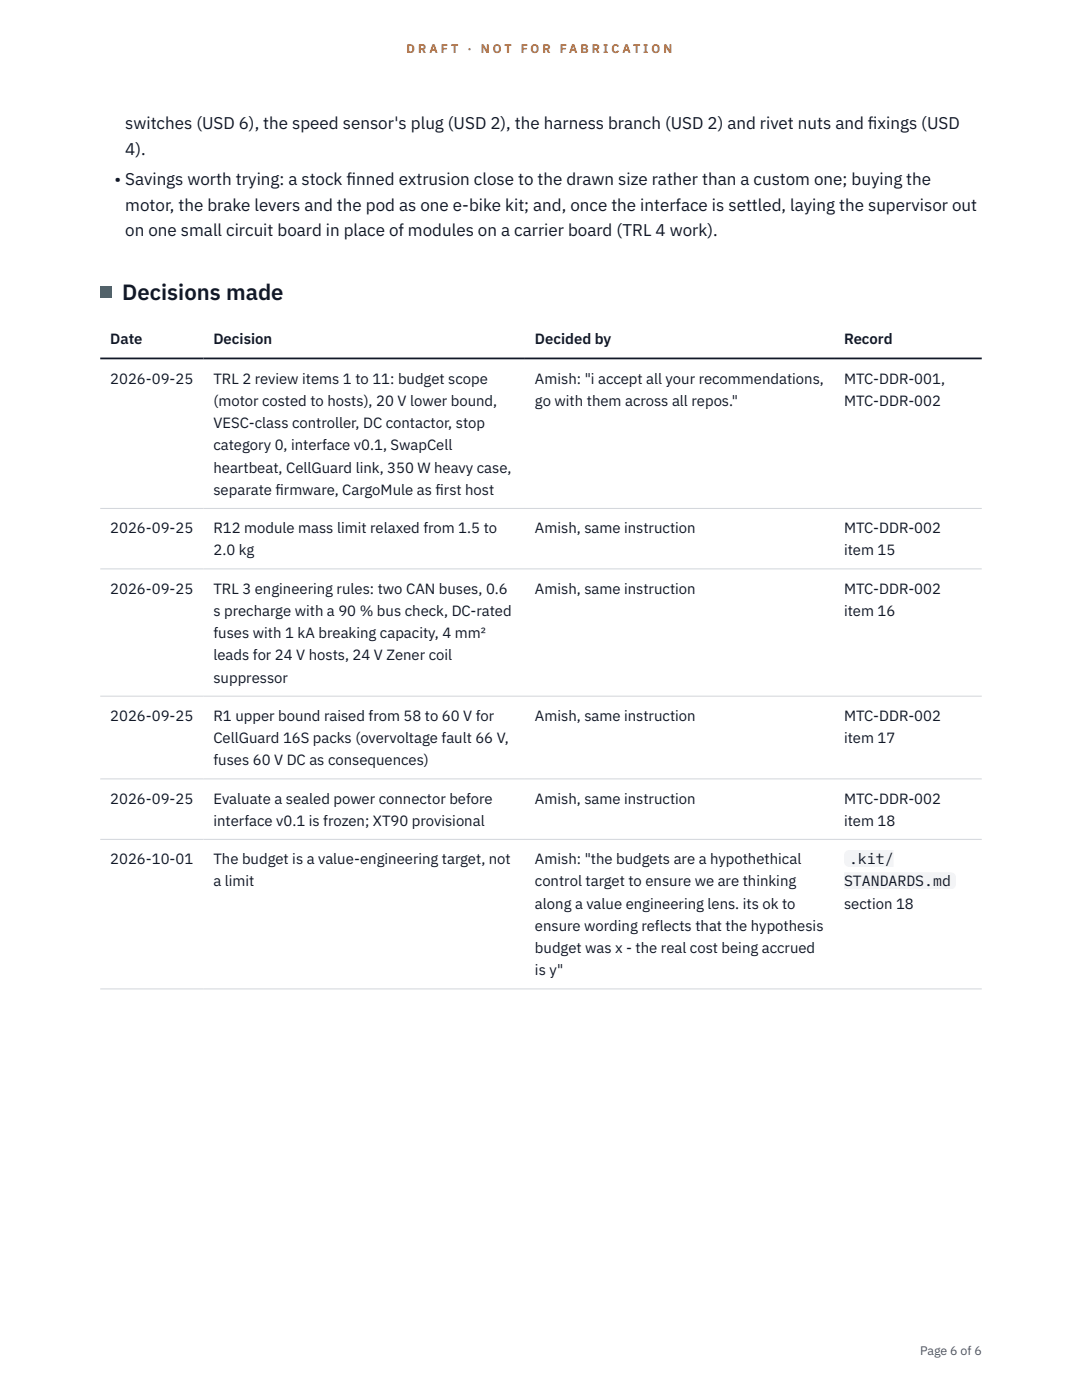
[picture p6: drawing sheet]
<svg xmlns="http://www.w3.org/2000/svg" width="216mm" height="279mm" viewBox="0 0 216 279" stroke-linecap="round" stroke-linejoin="round" font-family="sans-serif">
<defs><g id="words">
<text font-size="4.4" fill="#111827" x="24.4" y="59.8">Decisions made</text>
<g font-size="3.4" fill="#111827">
<text x="25" y="25.8">switches (USD 6), the speed sensor's plug (USD 2), the harness branch (USD 2) and rivet nuts and f</text>
<text x="173.2" y="25.8">ixings (USD</text>
<text x="25" y="30.9">4).</text>
<text x="22.9" y="37">• Savings worth trying: a stock f</text>
<text x="69.2" y="37">inned extrusion close to the drawn size rather than a custom one; buying the</text>
<text x="25" y="42.1">motor, the brake levers and the pod as one e-bike kit; and, once the interface is settled, laying the supervisor out</text>
<text x="25" y="47.1">on one small circuit board in place of modules on a carrier board (TRL 4 work).</text>
</g>
<g font-size="3" fill="#111827">
<text x="22" y="68.7">Date</text>
<text x="42.6" y="68.7">Decision</text>
<text x="106.7" y="68.7">Decided by</text>
<text x="168.4" y="68.7">Record</text>
<text x="22" y="76.5">2026-09-25</text>
<text x="42.6" y="76.5">TRL 2 review items 1 to 11: budget scope</text>
<text x="106.7" y="76.5">Amish: &quot;i accept all your recommendations,</text>
<text x="168.4" y="76.5">MTC-DDR-001,</text>
<text x="42.6" y="81">(motor costed to hosts), 20 V lower bound,</text>
<text x="106.7" y="81">go with them across all repos.&quot;</text>
<text x="168.4" y="81">MTC-DDR-002</text>
<text x="42.6" y="85.4">VESC-class controller, DC contactor, stop</text>
<text x="42.6" y="89.9">category 0, interface v0.1, SwapCell</text>
<text x="42.6" y="94.3">heartbeat, CellGuard link, 350 W heavy case,</text>
<text x="42.6" y="98.8">separate f</text>
<text x="55" y="98.8">irmware, CargoMule as f</text>
<text x="86.9" y="98.8">irst host</text>
<text x="22" y="106.4">2026-09-25</text>
<text x="42.6" y="106.4">R12 module mass limit relaxed from 1.5 to</text>
<text x="106.7" y="106.4">Amish, same instruction</text>
<text x="168.4" y="106.4">MTC-DDR-002</text>
<text x="42.6" y="110.8">2.0 kg</text>
<text x="168.4" y="110.8">item 15</text>
<text x="22" y="118.5">2026-09-25</text>
<text x="42.6" y="118.5">TRL 3 engineering rules: two CAN buses, 0.6</text>
<text x="106.7" y="118.5">Amish, same instruction</text>
<text x="168.4" y="118.5">MTC-DDR-002</text>
<text x="42.6" y="122.9">s precharge with a 90 % bus check, DC-rated</text>
<text x="168.4" y="122.9">item 16</text>
<text x="42.6" y="127.3">fuses with 1 kA breaking capacity, 4 mm²</text>
<text x="42.6" y="131.8">leads for 24 V hosts, 24 V Zener coil</text>
<text x="42.6" y="136.2">suppressor</text>
<text x="22" y="143.9">2026-09-25</text>
<text x="42.6" y="143.9">R1 upper bound raised from 58 to 60 V for</text>
<text x="106.7" y="143.9">Amish, same instruction</text>
<text x="168.4" y="143.9">MTC-DDR-002</text>
<text x="42.6" y="148.3">CellGuard 16S packs (overvoltage fault 66 V,</text>
<text x="168.4" y="148.3">item 17</text>
<text x="42.6" y="152.7">fuses 60 V DC as consequences)</text>
<text x="22" y="160.4">2026-09-25</text>
<text x="42.6" y="160.4">Evaluate a sealed power connector before</text>
<text x="106.7" y="160.4">Amish, same instruction</text>
<text x="168.4" y="160.4">MTC-DDR-002</text>
<text x="42.6" y="164.8">interface v0.1 is frozen; XT90 provisional</text>
<text x="168.4" y="164.8">item 18</text>
<text x="22" y="172.4">2026-10-01</text>
<text x="42.6" y="172.4">The budget is a value-engineering target, not</text>
<text x="106.7" y="172.4">Amish: &quot;the budgets are a hypothethical</text>
<text x="169.4" y="172.4">.kit/</text>
<text x="42.6" y="176.9">a limit</text>
<text x="106.7" y="176.9">control target to ensure we are thinking</text>
<text x="168.4" y="176.9">STANDARDS.md</text>
<text x="106.7" y="181.3">along a value engineering lens. its ok to</text>
<text x="106.7" y="185.8">ensure wording reflects that the hypothesis</text>
<text x="168.4" y="181.3">section 18</text>
<text x="106.7" y="190.2">budget was x - the real cost being accrued</text>
<text x="106.7" y="194.7">is y&quot;</text>
</g>
<g font-size="2.5" fill="#b45309">
<text x="81.1" y="10.5">D R A F T</text>
<text x="93.3" y="10.5">·</text>
<text x="95.9" y="10.5">N O T</text>
<text x="103.9" y="10.5">F O R</text>
<text x="111.7" y="10.5">F A B R I C A T I O N</text>
</g>
<text font-size="2.5" fill="#4b5563" x="183.6" y="270.3">Page 6 of 6</text>
</g></defs>
<path d="M20 101.5h175.9M20 113.5h175.9M20 138.9h175.9M20 155.4h175.9M20 167.5h175.9M20 197.4h175.9" fill="none" stroke="#d1d5db" stroke-width=".2"/>
<path d="M20 71.5h175.9" fill="none" stroke="#111827" stroke-width=".35"/>
<path d="M20 57.2h2.2v2.2h-2.2z" fill="#0f766e"/>
<g fill="#f3f4f6">
<path d="M168.4 169.6h9.9v3.4h-9.9z"/>
<path d="M168.4 174.1h22.4v3.4h-22.4z"/>
</g>
<use href="#words"/>
</svg>
